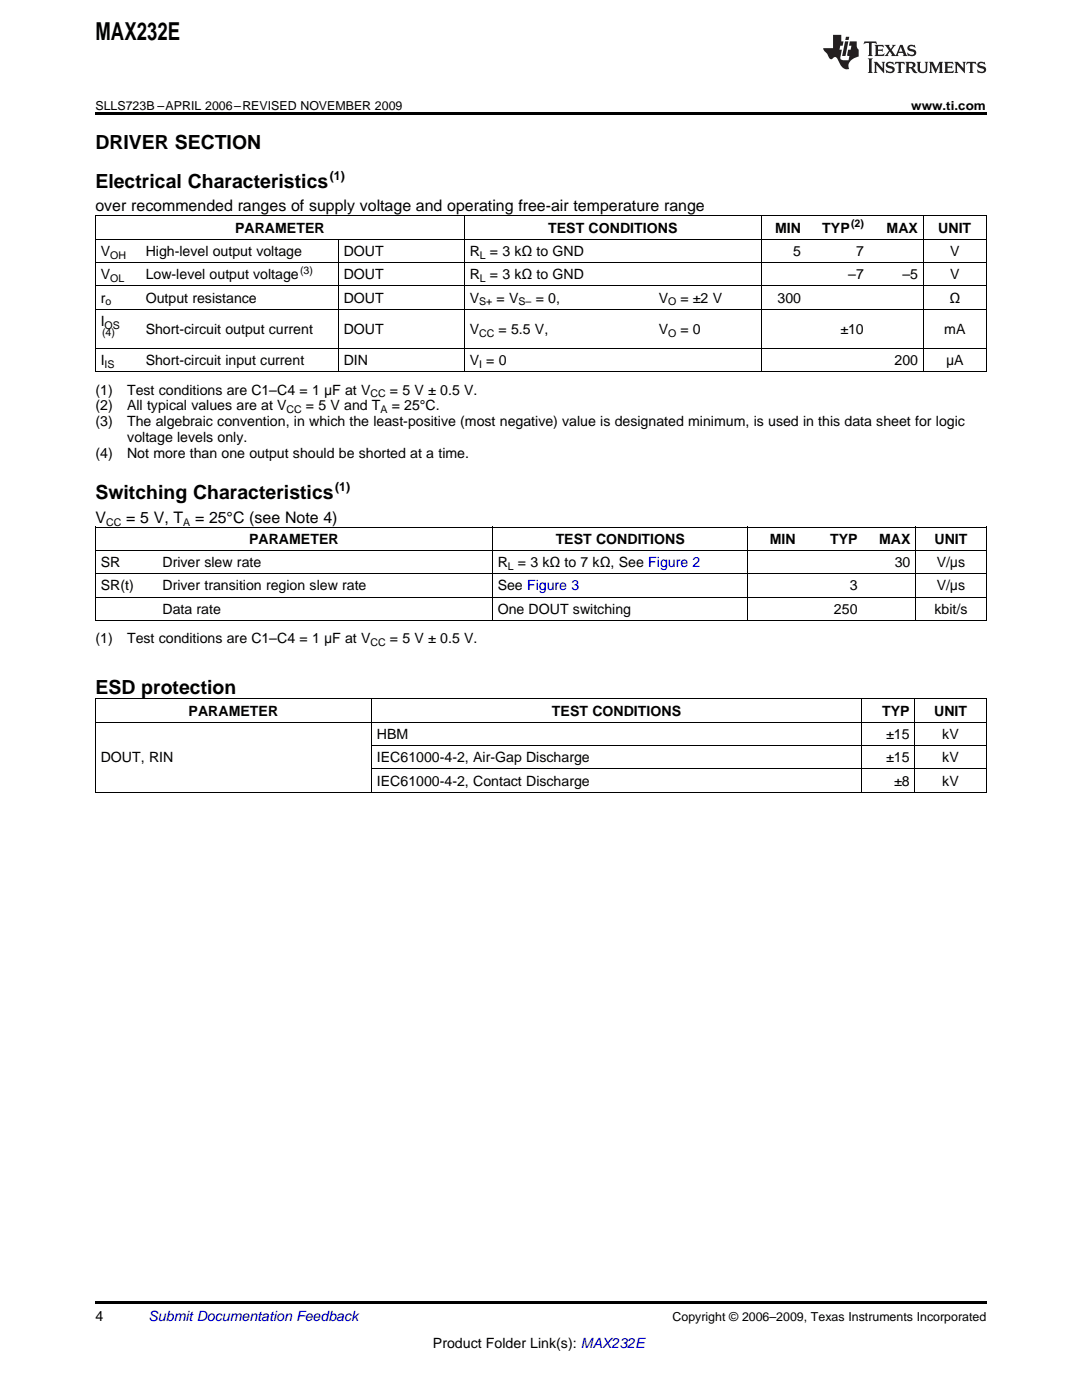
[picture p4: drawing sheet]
<svg xmlns="http://www.w3.org/2000/svg" width="216mm" height="279mm" viewBox="0 0 216 279" stroke-linecap="round" stroke-linejoin="round" font-family="sans-serif">
<defs><g id="words">
<text font-size="4.9" x="19" y="7.9">MAX232E</text>
<g font-size="3.9">
<text x="19" y="29.7">DRIVER SECTION</text>
<text x="19" y="37.5">Electrical Characteristics</text>
<text x="19" y="99.6">Switching Characteristics</text>
<text x="19" y="138.6">ESD protection</text>
</g>
<g font-size="3.2">
<text x="19" y="42.2">over recommended ranges of supply voltage and operating free-air temperature range</text>
<text x="19" y="104.3">V</text>
<text x="25.2" y="104.3">= 5 V, T</text>
<text x="38.9" y="104.3">= 25°C (see Note 4)</text>
</g>
<g font-size="2.8">
<text x="46.9" y="46.4">PARAMETER</text>
<text x="109.4" y="46.4">TEST CONDITIONS</text>
<text x="154.7" y="46.4">MIN</text>
<text x="164.1" y="46.4">TYP</text>
<text x="176.9" y="46.4">MAX</text>
<text x="187.2" y="46.4">UNIT</text>
<text x="20.1" y="51.1">V</text>
<text x="29.1" y="51.1">High-level output voltage</text>
<text x="68.6" y="51.1">DOUT</text>
<text x="93.7" y="51.1">R</text>
<text x="97.8" y="51.1">= 3 kΩ to GND</text>
<text x="158.3" y="51.1">5</text>
<text x="170.8" y="51.1">7</text>
<text x="189.6" y="51.1">V</text>
<text x="20.1" y="55.7">V</text>
<text x="29.1" y="55.7">Low-level output voltage</text>
<text x="68.6" y="55.7">DOUT</text>
<text x="93.7" y="55.7">R</text>
<text x="97.8" y="55.7">= 3 kΩ to GND</text>
<text x="169.3" y="55.7">–7</text>
<text x="180.1" y="55.7">–5</text>
<text x="189.6" y="55.7">V</text>
<text x="20.1" y="60.4">r</text>
<text x="20.1" y="65.1">I</text>
<text x="29.1" y="60.4">Output resistance</text>
<text x="68.6" y="60.4">DOUT</text>
<text x="93.7" y="60.4">V</text>
<text x="99.1" y="60.4">= V</text>
<text x="106.9" y="60.4">= 0,</text>
<text x="131.4" y="60.4">V</text>
<text x="135.8" y="60.4">= ±2 V</text>
<text x="155.2" y="60.4">300</text>
<text x="189.4" y="60.4">Ω</text>
<text x="29.1" y="66.6">Short-circuit output current</text>
<text x="68.6" y="66.6">DOUT</text>
<text x="93.7" y="66.6">V</text>
<text x="99.5" y="66.6">= 5.5 V,</text>
<text x="131.4" y="66.6">V</text>
<text x="135.8" y="66.6">= 0</text>
<text x="167.7" y="66.6">±10</text>
<text x="188.4" y="66.6">mA</text>
<text x="20.1" y="72.9">I</text>
<text x="29.1" y="72.9">Short-circuit input current</text>
<text x="68.6" y="72.9">DIN</text>
<text x="93.7" y="72.9">V = 0</text>
<text x="178.5" y="72.9">200</text>
<text x="188.8" y="72.9">μA</text>
<text x="19" y="78.7">(1)</text>
<text x="19" y="81.9">(2)</text>
<text x="25.4" y="78.7">Test conditions are C1–C4 = 1 μF at V</text>
<text x="25.4" y="81.9">All typical values are at V</text>
<text x="61" y="81.9">= 5 V and T</text>
<text x="77.8" y="78.7">= 5 V ± 0.5 V.</text>
<text x="78.2" y="81.9">= 25°C.</text>
<text x="19" y="85.1">(3)</text>
<text x="25.4" y="85.1">The algebraic convention, in which the least-positive (most negative) value is designated minimum, is used in this data sheet for logic</text>
<text x="25.4" y="88.3">voltage levels only.</text>
<text x="19" y="91.4">(4)</text>
<text x="25.4" y="91.4">Not more than one output should be shorted at a time.</text>
<text x="20.1" y="113.2">SR</text>
<text x="32.4" y="113.2">Driver slew rate</text>
<text x="49.7" y="108.5">PARAMETER</text>
<text x="99.3" y="113.2">R</text>
<text x="103.3" y="113.2">= 3 kΩ to 7 kΩ, See Figure 2</text>
<text x="110.9" y="108.5">TEST CONDITIONS</text>
<text x="153.6" y="108.5">MIN</text>
<text x="165.6" y="108.5">TYP</text>
<text x="175.4" y="108.5">MAX</text>
<text x="178.5" y="113.2">30</text>
<text x="186.5" y="108.5">UNIT</text>
<text x="186.9" y="113.2">V/μs</text>
<text x="20.1" y="117.8">SR(t)</text>
<text x="32.4" y="117.8">Driver transition region slew rate</text>
<text x="99.3" y="117.8">See Figure 3</text>
<text x="169.5" y="117.8">3</text>
<text x="186.9" y="117.8">V/μs</text>
<text x="32.4" y="122.5">Data rate</text>
<text x="99.3" y="122.5">One DOUT switching</text>
<text x="166.4" y="122.5">250</text>
<text x="186.5" y="122.5">kbit/s</text>
<text x="19" y="128.3">(1)</text>
<text x="25.4" y="128.3">Test conditions are C1–C4 = 1 μF at V</text>
<text x="77.8" y="128.3">= 5 V ± 0.5 V.</text>
<text x="37.6" y="142.8">PARAMETER</text>
<text x="110.1" y="142.8">TEST CONDITIONS</text>
<text x="176" y="142.8">TYP</text>
<text x="186.4" y="142.8">UNIT</text>
<text x="75.2" y="147.5">HBM</text>
<text x="176.8" y="147.5">±15</text>
<text x="188" y="147.5">kV</text>
<text x="20.1" y="152.1">DOUT, RIN</text>
<text x="75.2" y="152.1">IEC61000-4-2, Air-Gap Discharge</text>
<text x="176.8" y="152.1">±15</text>
<text x="188" y="152.1">kV</text>
<text x="75.2" y="156.8">IEC61000-4-2, Contact Discharge</text>
<text x="178.4" y="156.8">±8</text>
<text x="188" y="156.8">kV</text>
<text x="19" y="263.6">4</text>
<text x="86.4" y="269">Product Folder Link(s): MAX232E</text>
</g>
<text font-size="2.8" fill="#0000c8" x="29.6" y="263.6">Submit Documentation Feedback</text>
<g font-size="2.5">
<text x="19" y="21.9">SLLS723B –APRIL 2006–REVISED NOVEMBER 2009</text>
<text x="181.8" y="21.9">www.ti.com</text>
<text x="65.8" y="35.9">(1)</text>
<text x="66.9" y="98">(1)</text>
<text x="134.2" y="263.6">Copyright © 2006–2009, Texas Instruments Incorporated</text>
</g>
<g font-size="2.1">
<text x="169.8" y="45.3">(2)</text>
<text x="22" y="51.6">OH</text>
<text x="95.7" y="51.6">L</text>
<text x="22" y="56.3">OL</text>
<text x="59.9" y="54.6">(3)</text>
<text x="95.7" y="56.3">L</text>
<text x="20.9" y="65.6">OS</text>
<text x="21" y="61">o</text>
<text x="95.6" y="61">S+</text>
<text x="103.5" y="61">S–</text>
<text x="133.3" y="61">O</text>
<text x="20.4" y="67.1">(4)</text>
<text x="95.6" y="67.2">CC</text>
<text x="133.3" y="67.2">O</text>
<text x="20.9" y="73.4">IS</text>
<text x="95.6" y="73.4">I</text>
<text x="57.2" y="82.5">CC</text>
<text x="73.9" y="79.3">CC</text>
<text x="75.9" y="82.5">A</text>
<text x="21.2" y="104.9">CC</text>
<text x="36.5" y="104.9">A</text>
<text x="101.3" y="113.7">L</text>
<text x="73.9" y="128.9">CC</text>
</g>
</g></defs>
<g fill="#231f20">
<path d="M172.5 8.3l-.1 .5 .4-.2h.6v.1v2.1l-.2 .4h.9l-.2-.4v-2.1l.1-.1h.5l.5 .2-.2-.5zM174.5 9l.2 .3v1.5l-.2 .4h1.8l.2-.6a1.04 1.04 0 0 1-1.3 .2v-.7h.6l.3 .2v-.6l-.3 .2h-.6v-.6l.8-.1 .4 .3-.2-.5zM176.5 9l.9 1.1-.9 1.1h.8l-.2-.2 .4-.7 .5 .7-.2 .2h1.5l-.2-.2 .2-.4h.9l.1 .4-.2 .2h1l-.3-.3-.7-1.9h-.5l-.9 2-.8-1 .9-1h-.8l.1 .3-.4 .5-.3-.6 .1-.2zM179.7 9.3l.4 1h-.7zM181.3 9.1a.63 .63 0 0 0-.2 .7 .63 .63 0 0 0 .6 .4l.6 .2 .1 .2a.75 .75 0 0 1-.7 .4 .75 .75 0 0 1-.6-.5l.1 .7 .1-.1a1.11 1.11 0 0 0 1.5-.6 1.13 1.13 0 0 0-1.2-.8l-.1-.4a1.04 1.04 0 0 1 1.2 .2l-.2-.5-.2 .1-.4-.2zM173.2 11.7l.2 .3v2.2l-.2 .4h1l-.3-.4v-2.2l.3-.3zM174.3 12.3l.3 .4v1.5l-.3 .4h.8l-.2-.4v-1.3l1.5 1.7v-1.9l.2-.4h-.7l.2 .4v.9l-1.1-1.3zM177 12.5a.62 .62 0 0 0-.2 .7 .62 .62 0 0 0 .6 .4l.6 .1 .1 .3a.76 .76 0 0 1-.7 .3 .76 .76 0 0 1-.7-.4l.2 .7 .1-.1a1.11 1.11 0 0 0 1.5-.6 1.13 1.13 0 0 0-1.2-.8l-.1-.4a1.04 1.04 0 0 1 1.2 .2l-.2-.6-.2 .1-.5-.1zM178.7 12.3l-.2 .7a.61 .61 0 0 1 .8-.4v1.6l-.2 .4h.9l-.2-.4v-1.6a.63 .63 0 0 1 .7 .4l-.1-.7zM180.6 12.3l.3 .4v1.5l-.3 .4h1l-.2-.2-.1-.8 .6 .2a.76 .76 0 0 0 1.2 .7l-1-1a.58 .58 0 0 0 .6-.5 .58 .58 0 0 0-.5-.6zM181.4 12.7l.1-.1a.45 .45 0 0 1 .5 .1 .45 .45 0 0 1 .1 .5l-.8 .2zM182.9 12.3l.2 .2a2.17 2.17 0 0 0 .3 1.9 .99 .99 0 0 0 1.6-.6v-1.1l.2-.4h-.7l.2 .2a1.92 1.92 0 0 1-.2 1.8 .6 .6 0 0 1-.9-.5v-1.1l.2-.4zM185.4 12.3l.2 .4v1.5l-.2 .4h.7l-.2-.4v-1.4l.8 1.8 .8-1.8v1.4l-.2 .4h.9l-.2-.4v-1.5l.2-.4h-.8l-.6 1.5-.6-1.5zM188.4 12.3l.2 .4v1.5l-.2 .4h1.8l.1-.6a1.04 1.04 0 0 1-1.2 .2v-.7h.5l.4 .2v-.6l-.4 .2h-.5v-.7h.8l.3 .3-.1-.6zM190.5 12.3l.2 .4v1.5l-.2 .4h.7l-.2-.4v-1.3l1.5 1.7v-1.9l.2-.4h-.7l.2 .4v.9l-1.1-1.3zM192.9 12.3l-.1 .7a.61 .61 0 0 1 .7-.4l.1 1.6-.3 .4h1l-.3-.4 .1-1.6a.63 .63 0 0 1 .7 .4l-.1-.7zM195.2 12.5a.62 .62 0 0 0-.2 .7 .62 .62 0 0 0 .6 .4l.6 .1 .1 .3a.76 .76 0 0 1-.7 .3 .76 .76 0 0 1-.6-.4l.1 .7 .1-.1a1.11 1.11 0 0 0 1.6-.6 1.13 1.13 0 0 0-1.3-.8l-.1-.4a1.04 1.04 0 0 1 1.2 .2l-.1-.6-.2 .1-.5-.1z"/>
<path d="M166.2 7v2.6h-1.9v.4l.8 .9a.91 .91 0 0 0 1 .9 .56 .56 0 0 1 .5-.4 .56 .56 0 0 1 .5 .3l.4 .8a1.53 1.53 0 0 0 1.9 1.2 1.54 1.54 0 0 1 1-2.1l.9-.3v-1.4a1.52 1.52 0 0 1-.4-1.6h-1.3l-.2 .8h.5l-.2 .8h-.5l-.1 1v.2l.4 .1-.2 .8a1.93 1.93 0 0 1-1.6-.2l.3-1.9h-.5l.2-.8h.4l.2-.8h-.4v-1.3zM168.6 8.3l-.6 2.9h.7l.6-2.9zM168.8 7.3l-.1 .7h.6l.2-.7z"/>
</g>
<path d="M19 22.5h177.8v.5h-177.8zM19 259.7h177.8v.5h-177.8z" fill="#000"/>
<g fill="none" stroke="#000" stroke-width=".2">
<path d="M19 57.1h177.8M19 52.4h177.8M19 47.7h177.8M19 43.1h177.8M19.1 43v31.2M67.5 47.7v26.5M92.6 43v31.2M151.9 43v31.2M184.2 43v31.2M196.8 43v31.2M19 74.2h177.8M19 69.6h177.8"/>
<path d="M19 61.7h177.8M19 119.2h177.8M19 114.5h177.8M19 109.8h177.8M19 105.2h177.8M19.1 105.1v18.7M98.2 105.1v18.7M149.2 105.1v18.7M182.7 105.1v18.7M196.8 105.1v18.7M19 139.5h177.8M19 123.8h177.8"/>
<path d="M19.1 139.4v18.6M74.1 139.4v18.6M171.9 139.4v18.6M182.5 139.4v18.6M196.8 139.4v18.6M19 158.1h177.8M19 144.1h177.8M74.2 153.4h122.6M74.2 148.8h122.6"/>
</g>
<use href="#words"/>
</svg>
